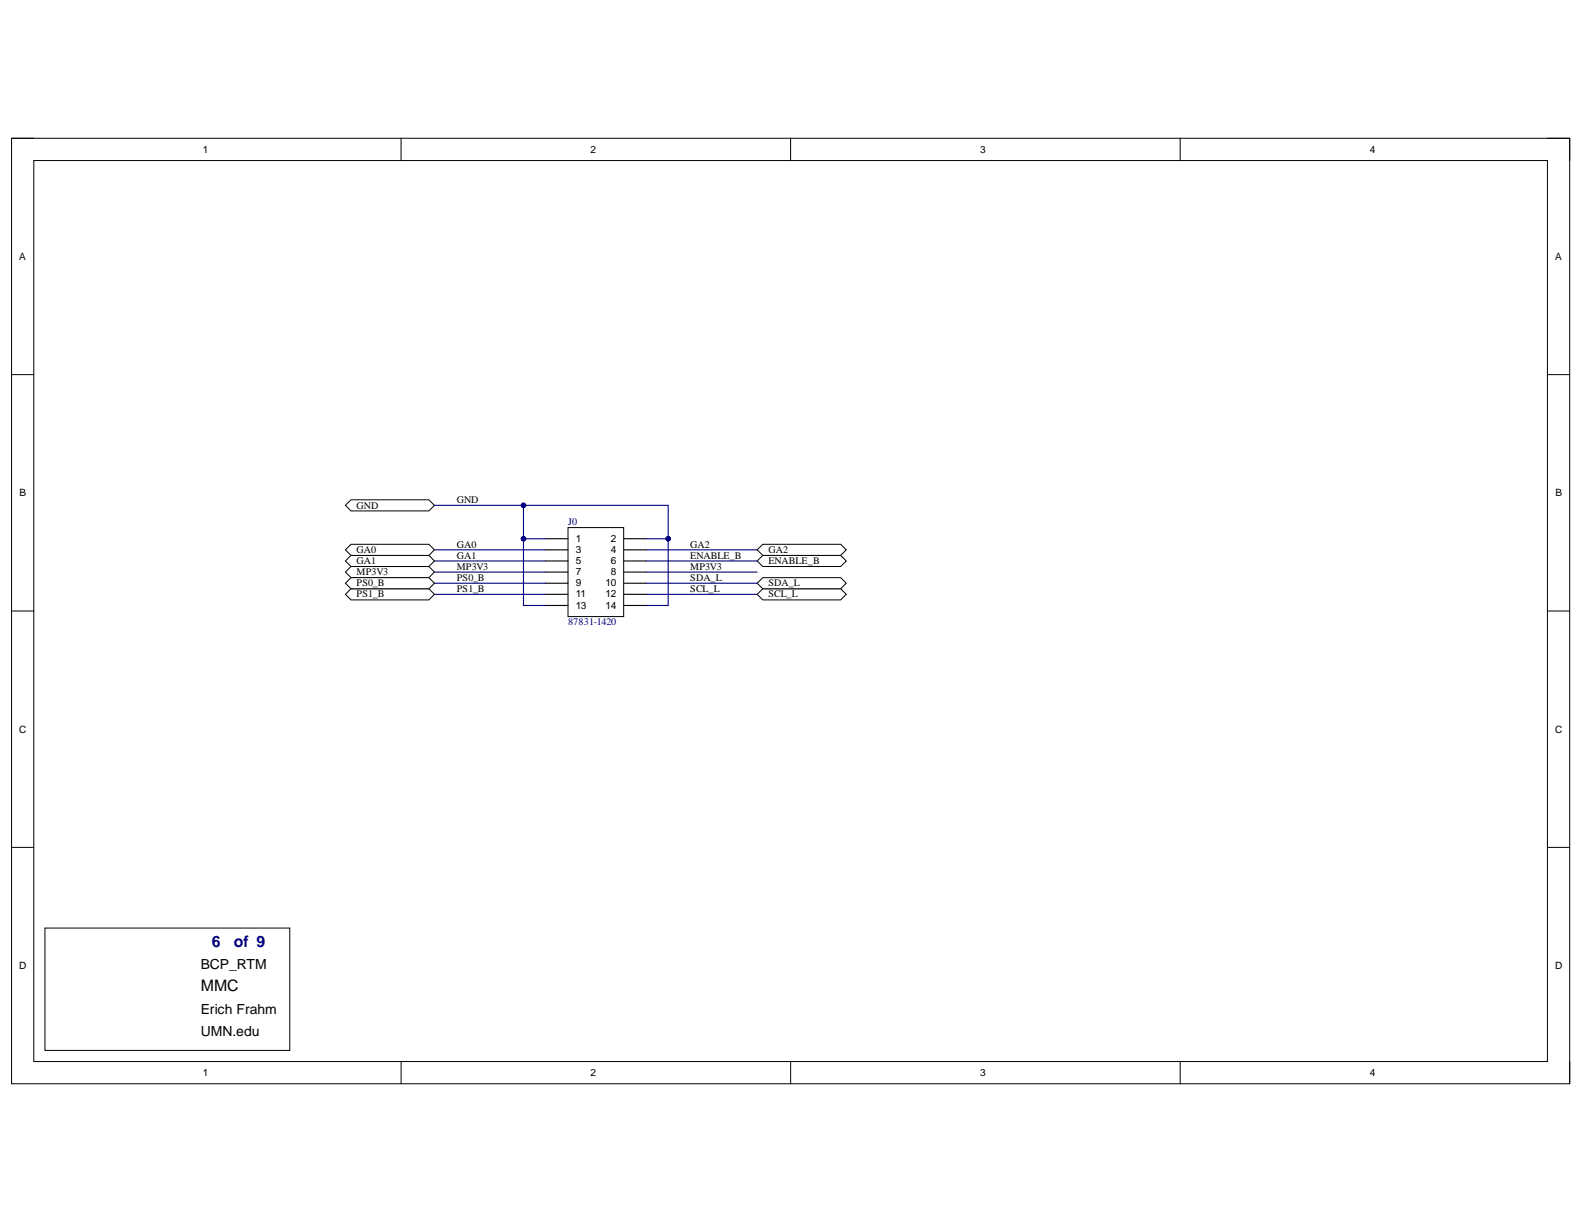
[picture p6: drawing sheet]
<svg xmlns="http://www.w3.org/2000/svg" width="279mm" height="216mm" viewBox="0 0 279 216" stroke-linecap="round" stroke-linejoin="round" font-family="sans-serif">
<defs><g id="words">
<g font-size="2.8" fill="#000080">
<text x="37.4" y="167">6</text>
<text x="41.3" y="167">of 9</text>
</g>
<text font-size="2.8" x="35.4" y="174.9">MMC</text>
<g font-size="2.5">
<text x="35.4" y="171">BCP_RTM</text>
<text x="35.4" y="178.8">Erich Frahm</text>
<text x="35.4" y="182.8">UMN.edu</text>
</g>
<g font-size="1.8">
<text x="35.8" y="27">1</text>
<text x="104.2" y="27">2</text>
<text x="172.9" y="27">3</text>
<text x="241.7" y="27">4</text>
<text x="3.4" y="45.8">A</text>
<text x="274.3" y="45.8">A</text>
<text x="3.5" y="87.6">B</text>
<text x="62.9" y="89.8">GND</text>
<text x="80.6" y="88.7">GND</text>
<text x="274.4" y="87.6">B</text>
<text x="101.5" y="95.6">1</text>
<text x="107.7" y="95.6">2</text>
<text x="62.9" y="101.5">MP3V3</text>
<text x="62.9" y="99.6">GA1</text>
<text x="62.9" y="97.5">GA0</text>
<text x="80.6" y="100.5">MP3V3</text>
<text x="80.6" y="96.6">GA0</text>
<text x="80.6" y="98.5">GA1</text>
<text x="101.5" y="97.6">3</text>
<text x="101.5" y="99.6">5</text>
<text x="101.5" y="101.5">7</text>
<text x="107.7" y="97.6">4</text>
<text x="107.7" y="99.6">6</text>
<text x="107.7" y="101.5">8</text>
<text x="121.8" y="98.5">ENABLE_B</text>
<text x="121.8" y="96.6">GA2</text>
<text x="121.8" y="100.5">MP3V3</text>
<text x="135.5" y="99.6">ENABLE_B</text>
<text x="135.5" y="97.5">GA2</text>
<text x="62.9" y="105.4">PS1_B</text>
<text x="62.9" y="103.4">PS0_B</text>
<text x="80.6" y="102.4">PS0_B</text>
<text x="80.6" y="104.5">PS1_B</text>
<text x="101.5" y="107.4">13</text>
<text x="101.5" y="105.4">11</text>
<text x="101.5" y="103.4">9</text>
<text x="106.8" y="107.4">14</text>
<text x="106.8" y="105.4">12</text>
<text x="106.8" y="103.4">10</text>
<text x="121.8" y="104.5">SCL_L</text>
<text x="121.8" y="102.4">SDA_L</text>
<text x="135.5" y="105.4">SCL_L</text>
<text x="135.5" y="103.4">SDA_L</text>
<text x="3.4" y="129.2">C</text>
<text x="274.3" y="129.2">C</text>
<text x="3.4" y="170.9">D</text>
<text x="274.3" y="170.9">D</text>
<text x="35.8" y="189.8">1</text>
<text x="104.2" y="189.8">2</text>
<text x="172.9" y="189.8">3</text>
<text x="241.7" y="189.8">4</text>
</g>
<g font-size="1.8" fill="#000080">
<text x="100.2" y="92.6">J0</text>
<text x="100.2" y="110.3">87831-1420</text>
</g>
</g></defs>
<path d="M2 24.4h274.9v166.8h-274.9z" fill="none" stroke="#000" stroke-width=".18"/>
<path d="M6 28.3h266.9v158.9h-266.9z" fill-rule="evenodd" fill="#fff"/>
<g fill="none" stroke="#000" stroke-width=".18">
<path d="M2 24.4h4M6 28.3h266.9v158.9h-266.9zM70.7 24.4v3.9M139.5 24.4v3.9M208.2 24.4v3.9M272.9 24.4h4v3.9M2 66.1h4M272.9 66.1h4M2 107.8h4M272.9 107.8h4M2 149.5h4M272.9 149.5h4"/>
<path d="M70.7 187.2v4M139.5 187.2v4M208.2 187.2v4M276.9 187.2v4"/>
</g>
<path d="M7.9 163.7h43.2v21.6h-43.2z" fill-rule="evenodd" fill="#fff"/>
<path d="M7.9 163.7h43.2v21.6h-43.2z" fill="none" stroke="#000" stroke-width=".18"/>
<path d="M60.9 89.1l1-.9h13.8l.9 .9-.9 1h-13.8z" fill-rule="evenodd" fill="#fff"/>
<path d="M60.9 89.1l1-.9h13.8l.9 .9-.9 1h-13.8z" fill="none" stroke="#000" stroke-width=".18"/>
<path d="M61.9 99.9h13.8l.9 1-.9 1h-13.8l-1-1z" fill-rule="evenodd" fill="#fff"/>
<path d="M61.9 99.9h13.8l.9 1-.9 1h-13.8l-1-1z" fill="none" stroke="#000" stroke-width=".18"/>
<path d="M133.6 104.8l.9-.9h13.8l1 .9-1 1h-13.8z" fill-rule="evenodd" fill="#fff"/>
<path d="M133.6 104.8l.9-.9h13.8l1 .9-1 1h-13.8z" fill="none" stroke="#000" stroke-width=".18"/>
<path d="M133.6 102.9l.9-1h13.8l1 1-1 1h-13.8z" fill-rule="evenodd" fill="#fff"/>
<path d="M133.6 102.9l.9-1h13.8l1 1-1 1h-13.8z" fill="none" stroke="#000" stroke-width=".18"/>
<path d="M133.6 99l.9-1h13.8l1 1-1 .9h-13.8z" fill-rule="evenodd" fill="#fff"/>
<path d="M133.6 99l.9-1h13.8l1 1-1 .9h-13.8z" fill="none" stroke="#000" stroke-width=".18"/>
<path d="M76.6 89.1h41.3v17.7h-4" fill="none" stroke="#000080" stroke-width=".2"/>
<circle cx="92.3" cy="89.1" r=".39" fill="#000080"/>
<circle cx="92.3" cy="89.1" r=".39" fill="none" stroke="#000080" stroke-width=".18"/>
<circle cx="117.9" cy="95" r=".39" fill="#000080"/>
<circle cx="117.9" cy="95" r=".39" fill="none" stroke="#000080" stroke-width=".18"/>
<path d="M76.6 99h19.7M76.6 97h19.7M113.9 99h19.7M113.9 97h19.7M76.6 104.8h19.7M76.6 102.9h19.7M76.6 100.9h19.7M113.9 104.8h19.7M113.9 102.9h19.7" fill="none" stroke="#000080" stroke-width=".2"/>
<path d="M61.9 103.9h13.8l.9 .9-.9 1h-13.8l-1-1z" fill-rule="evenodd" fill="#fff"/>
<path d="M61.9 103.9h13.8l.9 .9-.9 1h-13.8l-1-1z" fill="none" stroke="#000" stroke-width=".18"/>
<path d="M61.9 101.9h13.8l.9 1-.9 1h-13.8l-1-1z" fill-rule="evenodd" fill="#fff"/>
<path d="M61.9 101.9h13.8l.9 1-.9 1h-13.8l-1-1z" fill="none" stroke="#000" stroke-width=".18"/>
<path d="M61.9 98h13.8l.9 1-.9 .9h-13.8l-1-.9z" fill-rule="evenodd" fill="#fff"/>
<path d="M61.9 98h13.8l.9 1-.9 .9h-13.8l-1-.9z" fill="none" stroke="#000" stroke-width=".18"/>
<path d="M60.9 97l1-1h13.8l.9 1-.9 1h-13.8z" fill-rule="evenodd" fill="#fff"/>
<path d="M60.9 97l1-1h13.8l.9 1-.9 1h-13.8z" fill="none" stroke="#000" stroke-width=".18"/>
<path d="M133.6 97l.9-1h13.8l1 1-1 1h-13.8z" fill-rule="evenodd" fill="#fff"/>
<path d="M133.6 97l.9-1h13.8l1 1-1 1h-13.8z" fill="none" stroke="#000" stroke-width=".18"/>
<path d="M100.2 93.1h9.8v15.7h-9.8z" fill-rule="evenodd" fill="#fff"/>
<path d="M100.2 93.1h9.8v15.7h-9.8z" fill="none" stroke="#000" stroke-width=".18"/>
<g fill="none" stroke="#000" stroke-width=".2">
<path d="M96.3 95h3.9M96.3 97h3.9M96.3 99h3.9M110 95h3.9M110 97h3.9M110 99h3.9M96.3 100.9h3.9M96.3 106.8h3.9M96.3 104.8h3.9M96.3 102.9h3.9M110 100.9h3.9M110 106.8h3.9"/>
<path d="M110 104.8h3.9M110 102.9h3.9"/>
</g>
<path d="M113.9 95h4M113.9 100.9h19.7" fill="none" stroke="#000080" stroke-width=".2"/>
<circle cx="117.9" cy="95" r=".39" fill="#000080"/>
<circle cx="117.9" cy="95" r=".39" fill="none" stroke="#000080" stroke-width=".18"/>
<path d="M92.3 89.1v17.7h4" fill="none" stroke="#000080" stroke-width=".2"/>
<circle cx="92.3" cy="89.1" r=".39" fill="#000080"/>
<circle cx="92.3" cy="89.1" r=".39" fill="none" stroke="#000080" stroke-width=".18"/>
<circle cx="92.3" cy="95" r=".39" fill="#000080"/>
<circle cx="92.3" cy="95" r=".39" fill="none" stroke="#000080" stroke-width=".18"/>
<path d="M92.3 95h4" fill="none" stroke="#000080" stroke-width=".2"/>
<circle cx="92.3" cy="95" r=".39" fill="#000080"/>
<circle cx="92.3" cy="95" r=".39" fill="none" stroke="#000080" stroke-width=".18"/>
<use href="#words"/>
</svg>
